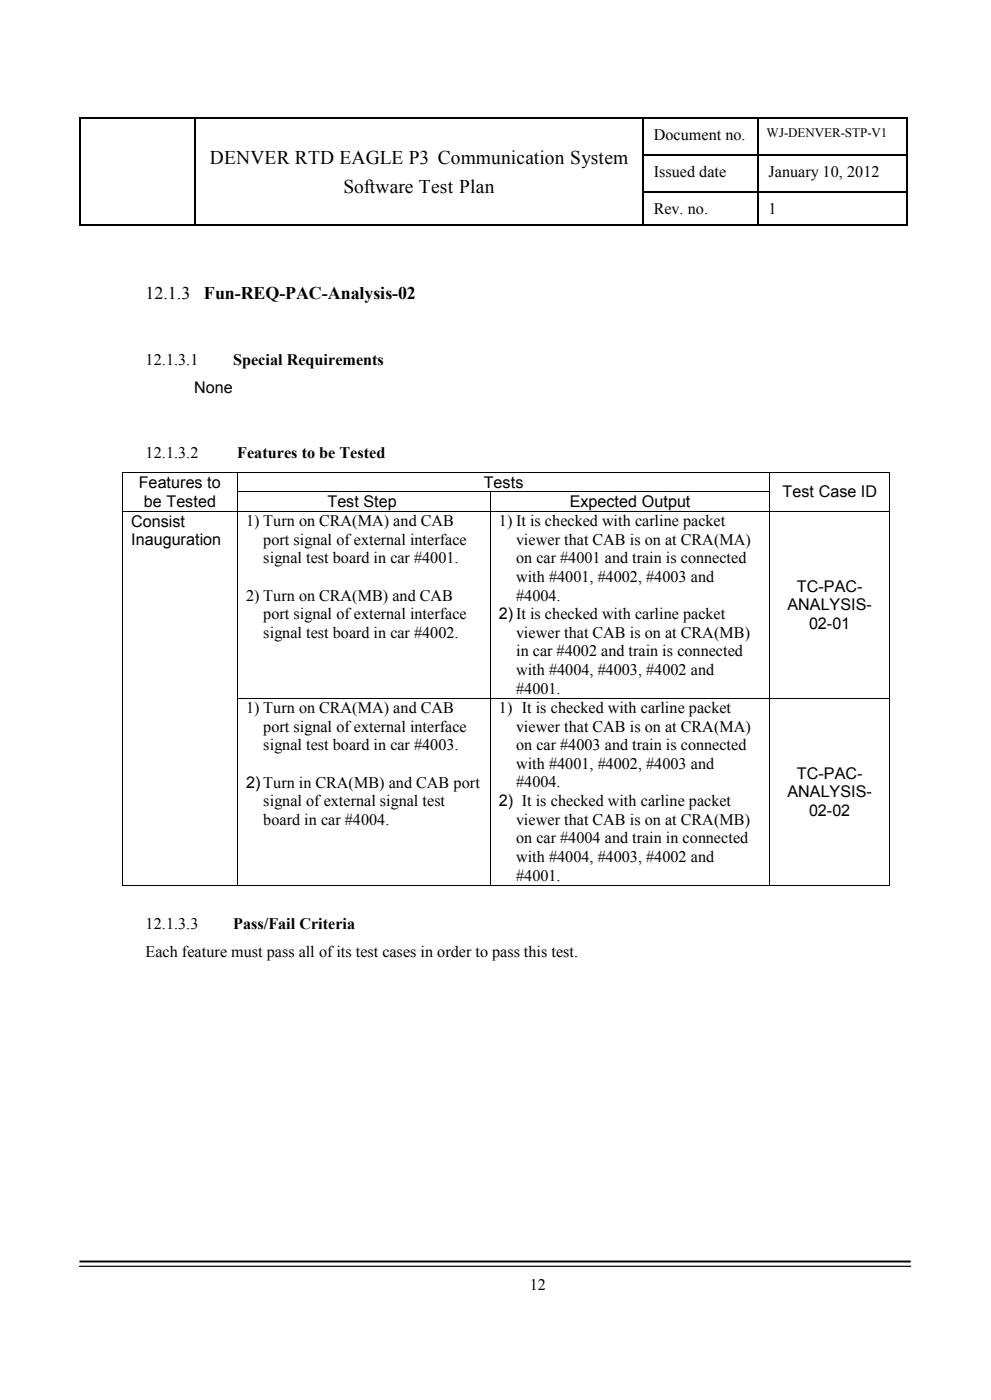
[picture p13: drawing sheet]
<svg xmlns="http://www.w3.org/2000/svg" width="210mm" height="297mm" viewBox="0 0 210 297" stroke-linecap="round" stroke-linejoin="round" font-family="sans-serif">
<defs><g id="words">
<g font-size="4.1">
<text x="44.5" y="34.7">DENVER RTD EAGLE P3 Communication System</text>
<text x="72.7" y="40.8">Software Test Plan</text>
</g>
<g font-size="3.8">
<text x="30.8" y="63.3">12.1.3</text>
<text x="43.2" y="63.3">Fun-REQ-PAC-Analysis-02</text>
</g>
<g font-size="3.4">
<text x="138.5" y="29.6">Document no.</text>
<text x="138.5" y="37.5">Issued date</text>
<text x="162.8" y="37.5">January 10, 2012</text>
<text x="138.5" y="45.4">Rev. no.</text>
<text x="162.8" y="45.4">1</text>
<text x="30.8" y="77.3">12.1.3.1</text>
<text x="49.4" y="77.3">Special Requirements</text>
<text x="41.1" y="83.3">None</text>
<text x="30.8" y="97.1">12.1.3.2</text>
<text x="50.2" y="97.1">Features to be Tested</text>
<text x="29.4" y="103.4">Features to</text>
<text x="30.5" y="107.4">be Tested</text>
<text x="69.4" y="107.5">Test Step</text>
<text x="102.5" y="103.4">Tests</text>
<text x="120.7" y="107.5">Expected Output</text>
<text x="165.8" y="105.4">Test Case ID</text>
<text x="27.8" y="111.6">Consist</text>
<text x="52.1" y="111.5">1) Turn on CRA(MA) and CAB</text>
<text x="105.7" y="111.5">1) It is checked with carline packet</text>
<text x="27.8" y="115.5">Inauguration</text>
<text x="55.8" y="115.4">port signal of external interface</text>
<text x="55.8" y="119.4">signal test board in car #4001.</text>
<text x="109.3" y="115.4">viewer that CAB is on at CRA(MA)</text>
<text x="109.3" y="119.4">on car #4001 and train is connected</text>
<text x="109.3" y="123.3">with #4001, #4002, #4003 and</text>
<text x="168.8" y="125.4">TC-PAC-</text>
<text x="52.1" y="127.3">2) Turn on CRA(MB) and CAB</text>
<text x="55.8" y="131.2">port signal of external interface</text>
<text x="105.7" y="131.2">2) It is checked with carline packet</text>
<text x="109.3" y="127.3">#4004.</text>
<text x="166.8" y="129.4">ANALYSIS-</text>
<text x="55.8" y="135.1">signal test board in car #4002.</text>
<text x="109.3" y="135.2">viewer that CAB is on at CRA(MB)</text>
<text x="171.4" y="133.3">02-01</text>
<text x="109.3" y="139.1">in car #4002 and train is connected</text>
<text x="109.3" y="143">with #4004, #4003, #4002 and</text>
<text x="109.3" y="147">#4001.</text>
<text x="52.1" y="151.1">1) Turn on CRA(MA) and CAB</text>
<text x="55.8" y="155.1">port signal of external interface</text>
<text x="105.7" y="151.1">1) It is checked with carline packet</text>
<text x="109.3" y="155.1">viewer that CAB is on at CRA(MA)</text>
<text x="55.8" y="159">signal test board in car #4003.</text>
<text x="109.3" y="159">on car #4003 and train is connected</text>
<text x="52.1" y="166.9">2) Turn in CRA(MB) and CAB port</text>
<text x="109.3" y="162.9">with #4001, #4002, #4003 and</text>
<text x="109.3" y="166.9">#4004.</text>
<text x="168.8" y="165.1">TC-PAC-</text>
<text x="55.8" y="170.9">signal of external signal test</text>
<text x="105.7" y="170.9">2) It is checked with carline packet</text>
<text x="166.8" y="169">ANALYSIS-</text>
<text x="171.4" y="172.9">02-02</text>
<text x="55.8" y="174.8">board in car #4004.</text>
<text x="109.3" y="174.8">viewer that CAB is on at CRA(MB)</text>
<text x="109.3" y="178.7">on car #4004 and train in connected</text>
<text x="109.3" y="182.7">with #4004, #4003, #4002 and</text>
<text x="109.3" y="186.6">#4001.</text>
<text x="30.8" y="196.8">12.1.3.3</text>
<text x="49.4" y="196.8">Pass/Fail Criteria</text>
<text x="30.8" y="202.7">Each feature must pass all of its test cases in order to pass this test.</text>
<text x="112.2" y="273.5">12</text>
</g>
<text font-size="2.8" x="162.4" y="29.1">WJ-DENVER-STP-V1</text>
</g></defs>
<g fill="#000">
<path d="M16.9 24.9h.3v.3h-.3z" fill-rule="evenodd"/>
<path d="M16.9 24.9h.3v.3h-.3z" fill-rule="evenodd"/>
<path d="M16.9 32.8h.3v.3h-.3z" fill-rule="evenodd"/>
<path d="M41.2 24.9h.3v.3h-.3z" fill-rule="evenodd"/>
<path d="M41.2 32.8h.3v.3h-.3z" fill-rule="evenodd"/>
<path d="M136.1 24.9h.3v.3h-.3z" fill-rule="evenodd"/>
<path d="M136.1 32.8h.3v.3h-.3z" fill-rule="evenodd"/>
<path d="M160.4 24.9h.3v.3h-.3z" fill-rule="evenodd"/>
<path d="M160.4 32.8h.3v.3h-.3z" fill-rule="evenodd"/>
<path d="M192.1 24.9h.2v.3h-.2z" fill-rule="evenodd"/>
<path d="M192.1 24.9h.2v.3h-.2z" fill-rule="evenodd"/>
<path d="M192.1 32.8h.2v.3h-.2z" fill-rule="evenodd"/>
<path d="M16.9 40.6h.3v.3h-.3z" fill-rule="evenodd"/>
<path d="M16.9 47.6h.3v.2h-.3z" fill-rule="evenodd"/>
<path d="M16.9 47.6h.3v.2h-.3z" fill-rule="evenodd"/>
<path d="M41.2 40.6h.3v.3h-.3z" fill-rule="evenodd"/>
<path d="M41.2 47.6h.3v.2h-.3z" fill-rule="evenodd"/>
<path d="M136.1 40.6h.3v.3h-.3z" fill-rule="evenodd"/>
<path d="M136.1 47.6h.3v.2h-.3z" fill-rule="evenodd"/>
<path d="M160.4 40.6h.3v.3h-.3z" fill-rule="evenodd"/>
<path d="M160.4 47.6h.3v.2h-.3z" fill-rule="evenodd"/>
<path d="M192.1 40.6h.2v.3h-.2z" fill-rule="evenodd"/>
<path d="M192.1 47.6h.2v.2h-.2z" fill-rule="evenodd"/>
<path d="M192.1 47.6h.2v.2h-.2z" fill-rule="evenodd"/>
<path d="M25.9 100h.2v.2h-.2z" fill-rule="evenodd"/>
<path d="M25.9 100h.2v.2h-.2z" fill-rule="evenodd"/>
<path d="M25.9 104.1h.2v.2h-.2z" fill-rule="evenodd"/>
<path d="M25.9 108.3h.2v.1h-.2z" fill-rule="evenodd"/>
<path d="M50.2 100h.2v.2h-.2z" fill-rule="evenodd"/>
<path d="M50.2 104.1h.2v.2h-.2z" fill-rule="evenodd"/>
<path d="M50.2 108.3h.2v.1h-.2z" fill-rule="evenodd"/>
<path d="M103.7 104.1h.2v.2h-.2z" fill-rule="evenodd"/>
<path d="M103.7 108.3h.2v.1h-.2z" fill-rule="evenodd"/>
<path d="M163 100h.2v.2h-.2z" fill-rule="evenodd"/>
<path d="M163 104.1h.2v.2h-.2z" fill-rule="evenodd"/>
<path d="M163 108.3h.2v.1h-.2z" fill-rule="evenodd"/>
<path d="M188.4 100h.2v.2h-.2z" fill-rule="evenodd"/>
<path d="M188.4 100h.2v.2h-.2z" fill-rule="evenodd"/>
<path d="M188.4 104.1h.2v.2h-.2z" fill-rule="evenodd"/>
<path d="M188.4 108.3h.2v.1h-.2z" fill-rule="evenodd"/>
<path d="M25.9 147.9h.2v.2h-.2z" fill-rule="evenodd"/>
<path d="M50.2 147.9h.2v.2h-.2z" fill-rule="evenodd"/>
<path d="M103.7 147.9h.2v.2h-.2z" fill-rule="evenodd"/>
<path d="M163 147.9h.2v.2h-.2z" fill-rule="evenodd"/>
<path d="M188.4 147.9h.2v.2h-.2z" fill-rule="evenodd"/>
<path d="M25.9 187.5h.2v.2h-.2z" fill-rule="evenodd"/>
<path d="M25.9 187.5h.2v.2h-.2z" fill-rule="evenodd"/>
<path d="M50.2 187.5h.2v.2h-.2z" fill-rule="evenodd"/>
<path d="M103.7 187.5h.2v.2h-.2z" fill-rule="evenodd"/>
<path d="M163 187.5h.2v.2h-.2z" fill-rule="evenodd"/>
<path d="M188.4 187.5h.2v.2h-.2z" fill-rule="evenodd"/>
<path d="M188.4 187.5h.2v.2h-.2z" fill-rule="evenodd"/>
</g>
<g fill="none" stroke="#000" stroke-width=".25">
<path d="M17 25.2v7.6M17 33.1v7.5M17.2 25.1h24M41.3 25.2v7.6M41.3 33.1v7.5M41.5 25.1h94.6M136.2 25.2v7.6M136.2 33.1v7.5M136.4 25.1h24M136.4 32.9h24M160.6 25.2v7.6M160.6 33.1v7.5"/>
<path d="M160.7 25.1h31.4M160.7 32.9h31.4M192.2 25.2v7.6M192.2 33.1v7.5M17 40.9v6.7M17.2 47.7h24M41.3 40.9v6.7M41.5 47.7h94.6M136.2 40.9v6.7M136.4 40.8h24M136.4 47.7h24M160.6 40.9v6.7"/>
<path d="M160.7 40.8h31.4M160.7 47.7h31.4M192.2 40.9v6.7M16.8 268.4h176.1"/>
</g>
<path d="M16.8 267.3h176.1" fill="none" stroke="#000" stroke-width=".42"/>
<g fill="none" stroke="#000" stroke-width=".21">
<path d="M26 100.2v3.9M26 104.3v4M26 108.4v39.5M26.1 100.1h24.1M26.1 108.3h24.1M50.3 100.2v3.9M50.3 104.3v4M50.3 108.4v39.5M50.4 100.1h112.6M50.4 104.2h53.3M50.4 108.3h53.3M103.8 104.3v4"/>
<path d="M103.8 108.4v39.5M103.9 104.2h59.1M103.9 108.3h59.1M163.1 100.2v3.9M163.1 104.3v4M163.1 108.4v39.5M163.2 100.1h25.2M163.2 108.3h25.2M188.5 100.2v3.9M188.5 104.3v4M188.5 108.4v39.5M26 148.1v39.4"/>
<path d="M50.3 148.1v39.4M50.4 148h53.3M103.8 148.1v39.4M103.9 148h59.1M163.1 148.1v39.4M163.2 148h25.2M188.5 148.1v39.4M26.1 187.6h24.1M50.4 187.6h53.3M103.9 187.6h59.1M163.2 187.6h25.2"/>
</g>
<use href="#words"/>
</svg>
